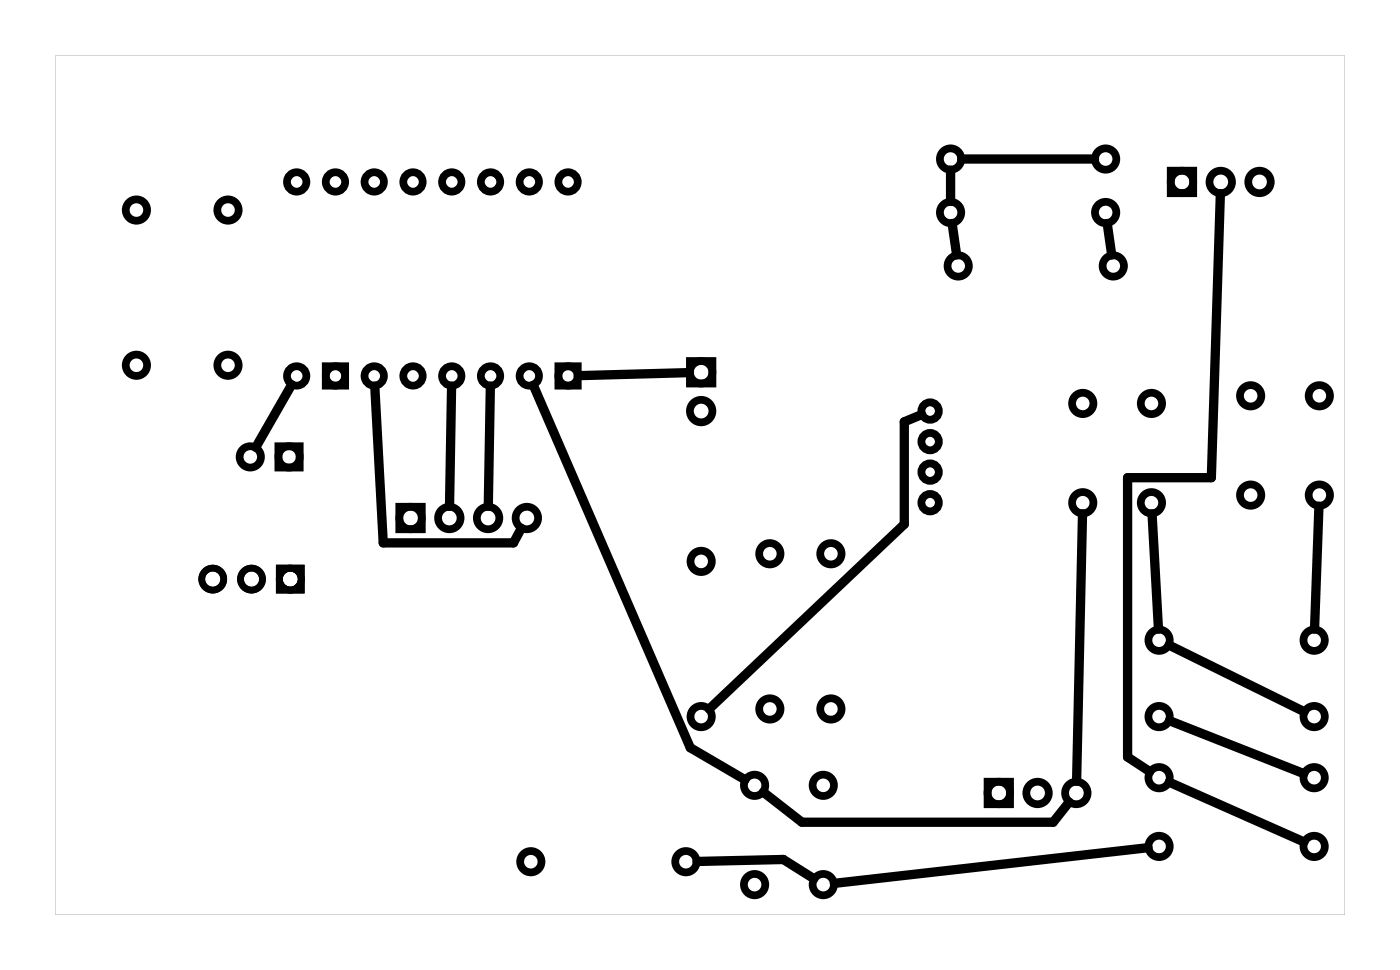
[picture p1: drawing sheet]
<svg xmlns="http://www.w3.org/2000/svg" width="92mm" height="63mm" viewBox="0 0 92 63" stroke-linecap="round" stroke-linejoin="round" font-family="sans-serif">
<g fill="#000">
<path d="M18.1 37v1.9h1.9v-1.9zM18.5 37.9a.5 .5 0 0 1 1 0 .5 .5 0 0 1-1 0z"/>
<path d="M18.1 37v1.9h1.9v-1.9zM18.5 37.9a.5 .5 0 0 1 1 0 .5 .5 0 0 1-1 0z"/>
<path d="M3.6 3.6v56.3h84.5v-56.3zM3.6 3.6h84.5v56.3h-84.5z"/>
</g>
<g fill="none" stroke="#000" stroke-width=".51">
<path d="M76.7 11.2h1.5v1.4h-1.5zM18.2 29.2h1.4v1.4h-1.4zM21.3 24h1.3v1.2h-1.3zM26.2 33.2h1.4v1.4h-1.4zM36.6 24h1.3v1.2h-1.3zM45.2 23.6h1.5v1.5h-1.5zM64.7 51.2h1.5v1.4h-1.5z"/>
<circle cx="8.9" cy="13.8" r=".7"/>
<circle cx="14.9" cy="13.8" r=".7"/>
<circle cx="19.4" cy="11.9" r=".64"/>
<circle cx="22" cy="11.9" r=".64"/>
<circle cx="24.5" cy="11.9" r=".64"/>
<circle cx="27.1" cy="11.9" r=".64"/>
<circle cx="29.6" cy="11.9" r=".64"/>
<circle cx="32.1" cy="11.9" r=".64"/>
<circle cx="34.7" cy="11.9" r=".64"/>
<circle cx="37.2" cy="11.9" r=".64"/>
<circle cx="62.3" cy="10.4" r=".7"/>
<circle cx="62.3" cy="13.9" r=".7"/>
<circle cx="62.8" cy="17.4" r=".7"/>
<circle cx="72.4" cy="10.4" r=".7"/>
<circle cx="72.4" cy="13.9" r=".7"/>
<circle cx="72.9" cy="17.4" r=".7"/>
<circle cx="77.4" cy="11.9" r=".74"/>
<circle cx="80" cy="11.9" r=".74"/>
<circle cx="82.5" cy="11.9" r=".74"/>
<circle cx="8.9" cy="23.9" r=".7"/>
<circle cx="14.9" cy="23.9" r=".7"/>
<circle cx="16.4" cy="29.9" r=".7"/>
<circle cx="18.9" cy="29.9" r=".7"/>
<circle cx="19.4" cy="24.6" r=".64"/>
<circle cx="22" cy="24.6" r=".64"/>
<circle cx="24.5" cy="24.6" r=".64"/>
<circle cx="26.9" cy="33.9" r=".74"/>
<circle cx="27.1" cy="24.6" r=".64"/>
<circle cx="29.4" cy="33.9" r=".74"/>
<circle cx="29.6" cy="24.6" r=".64"/>
<circle cx="32" cy="33.9" r=".74"/>
<circle cx="32.1" cy="24.6" r=".64"/>
<circle cx="34.5" cy="33.9" r=".74"/>
<circle cx="34.7" cy="24.6" r=".64"/>
<circle cx="37.2" cy="24.6" r=".64"/>
<circle cx="45.9" cy="24.4" r=".74"/>
<circle cx="45.9" cy="26.9" r=".74"/>
<circle cx="45.9" cy="36.8" r=".7"/>
<circle cx="50.4" cy="36.3" r=".7"/>
<circle cx="54.4" cy="36.3" r=".7"/>
<circle cx="60.9" cy="30.9" r=".57"/>
<circle cx="60.9" cy="32.9" r=".57"/>
<circle cx="60.9" cy="26.9" r=".57"/>
<circle cx="60.9" cy="28.9" r=".57"/>
<circle cx="70.9" cy="26.4" r=".7"/>
<circle cx="70.9" cy="32.9" r=".7"/>
<circle cx="75.4" cy="26.4" r=".7"/>
<circle cx="75.4" cy="32.9" r=".7"/>
<circle cx="81.9" cy="25.9" r=".7"/>
<circle cx="81.9" cy="32.4" r=".7"/>
<circle cx="86.4" cy="25.9" r=".7"/>
<circle cx="86.4" cy="32.4" r=".7"/>
<circle cx="34.8" cy="56.4" r=".7"/>
<circle cx="44.9" cy="56.4" r=".7"/>
<circle cx="45.9" cy="46.9" r=".7"/>
<circle cx="49.4" cy="51.4" r=".7"/>
<circle cx="49.4" cy="57.9" r=".7"/>
<circle cx="50.4" cy="46.4" r=".7"/>
<circle cx="53.9" cy="51.4" r=".7"/>
<circle cx="53.9" cy="57.9" r=".7"/>
<circle cx="54.4" cy="46.4" r=".7"/>
<circle cx="65.4" cy="51.9" r=".74"/>
<circle cx="68" cy="51.9" r=".74"/>
<circle cx="70.5" cy="51.9" r=".74"/>
<circle cx="75.9" cy="46.9" r=".7"/>
<circle cx="75.9" cy="41.9" r=".7"/>
<circle cx="75.9" cy="50.9" r=".7"/>
<circle cx="75.9" cy="55.4" r=".7"/>
<circle cx="86.1" cy="50.9" r=".7"/>
<circle cx="86.1" cy="41.9" r=".7"/>
<circle cx="86.1" cy="55.4" r=".7"/>
<circle cx="86.1" cy="46.9" r=".7"/>
</g>
<g fill="none" stroke="#000" stroke-width=".44">
<circle cx="13.9" cy="37.9" r=".72"/>
<circle cx="16.5" cy="37.9" r=".72"/>
<circle cx="19" cy="37.9" r=".72"/>
</g>
<g fill="none" stroke="#000" stroke-width=".61">
<path d="M62.3 11.1v2.1M62.4 14.6l.3 2.1M63 10.4h8.7M72.5 14.6l.3 2.1M80 12.7l-.6 18.6h-5.5v18.3l1.4 .9M19.1 25.2l-2.3 4.1M24.6 25.3l.5 10.2h8.5l.6-.9M29.6 25.3l-.1 7.8M32.1 25.3l-.1 7.8M34.9 25.2l10.3 23.8 3.6 2M45.2 24.4l-7.3 .2M60.4 27.1l-1.2 .5v6.7l-12.7 12.1"/>
<path d="M70.9 33.6l-.4 17.5M75.5 33.6l.4 7.6M86.4 33.1l-.3 8.1M45.7 56.4l5.6-.1 2 1.2M50 51.9l2.5 1.9h16.5l1-1.3M75.2 55.5l-20.5 2.3M76.6 42.2l8.8 4.4M76.6 51.2l8.8 3.9M76.6 47.2l8.8 3.4"/>
</g>
</svg>
